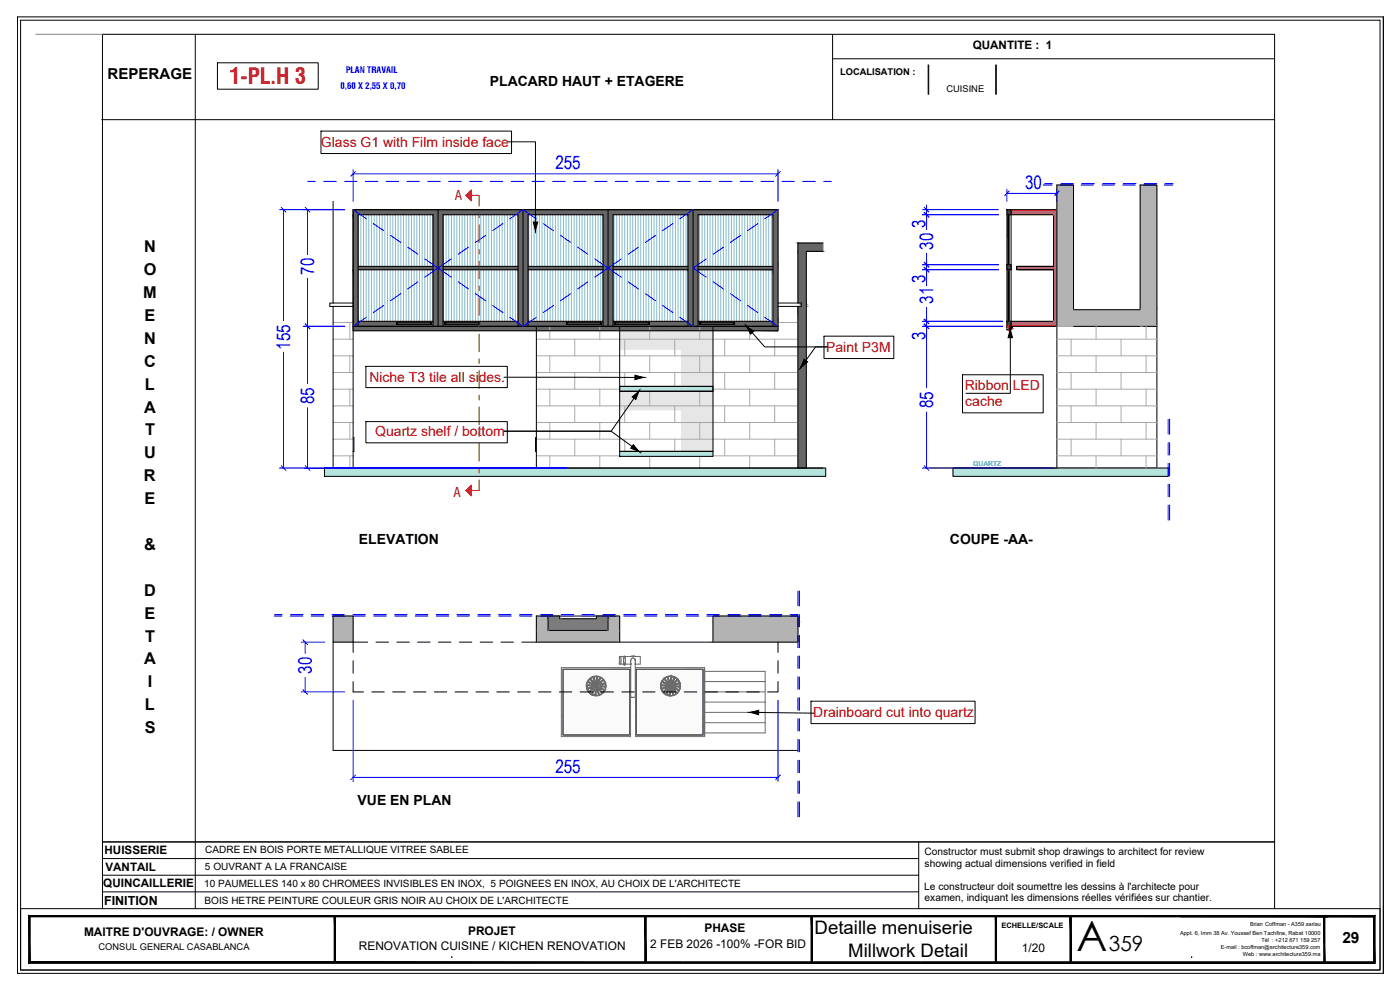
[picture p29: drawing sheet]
<svg xmlns="http://www.w3.org/2000/svg" width="420mm" height="297mm" viewBox="0 0 420 297" stroke-linecap="round" stroke-linejoin="round" font-family="sans-serif">
<defs><g id="words">
<text font-size="12.5" x="323.1" y="285.4">A</text>
<text font-size="6.6" fill="#f00" x="68.9" y="25.2">1-PL.H 3</text>
<text font-size="6.3" x="332.8" y="285.3">359</text>
<g font-size="5.6" fill="#00f">
<text x="166.7" y="50.8">255</text>
<text x="307.7" y="56.7">30</text>
<text x="277.7" y="68.5" transform="rotate(-90 277.7 68.5)">3</text>
<text x="280" y="75" transform="rotate(-90 280 75)">30</text>
<text x="94.3" y="82.5" transform="rotate(-90 94.3 82.5)">70</text>
<text x="277.7" y="85" transform="rotate(-90 277.7 85)">3</text>
<text x="280" y="91.2" transform="rotate(-90 280 91.2)">31</text>
<text x="87.1" y="104.9" transform="rotate(-90 87.1 104.9)">155</text>
<text x="277.7" y="102" transform="rotate(-90 277.7 102)">3</text>
<text x="94.3" y="121.2" transform="rotate(-90 94.3 121.2)">85</text>
<text x="280" y="122.5" transform="rotate(-90 280 122.5)">85</text>
<text x="93.6" y="202.2" transform="rotate(-90 93.6 202.2)">30</text>
<text x="166.7" y="231.9">255</text>
</g>
<g font-size="5.6">
<text x="244.5" y="280.2">Detaille menuiserie</text>
<text x="254.6" y="287.3">Millwork Detail</text>
</g>
<g font-size="4.9">
<text x="43.3" y="75.6">N</text>
<text x="43.1" y="82.5">O</text>
<text x="43" y="89.4">M</text>
<text x="43.4" y="96.3">E</text>
<text x="43.3" y="103.1">N</text>
<text x="43.3" y="110">C</text>
<text x="43.4" y="116.9">L</text>
<text x="43.3" y="123.8">A</text>
<text x="43.6" y="130.6">T</text>
<text x="43.3" y="137.5">U</text>
<text x="43.1" y="144.4">R</text>
<text x="43.4" y="151.2">E</text>
<text x="43.2" y="165">&amp;</text>
<text x="43.2" y="178.8">D</text>
<text x="43.4" y="185.6">E</text>
<text x="43.6" y="192.5">T</text>
<text x="43.3" y="199.4">A</text>
<text x="44.4" y="206.2">I</text>
<text x="43.4" y="213.1">L</text>
<text x="43.5" y="220">S</text>
</g>
<text font-size="4.6" x="402.9" y="283">29</text>
<text font-size="4.5" x="32.3" y="23.7">REPERAGE</text>
<g font-size="4.2">
<text x="147" y="25.9">PLACARD HAUT + ETAGERE</text>
<text x="107.7" y="163.2">ELEVATION</text>
<text x="285.1" y="163.2">COUPE -AA-</text>
<text x="107.3" y="241.5">VUE EN PLAN</text>
</g>
<g font-size="4.2" fill="#e40006">
<text x="96.3" y="44">Glass G1 with Film inside face</text>
<text x="248" y="105.5">Paint P3M</text>
<text x="110.8" y="114.7">Niche T3 tile all sides.</text>
<text x="289.5" y="117.1">Ribbon LED</text>
<text x="289.7" y="121.8">cache</text>
<text x="112.6" y="130.8">Quartz shelf / bottom</text>
<text x="244.1" y="215.1">Drainboard cut into quartz</text>
</g>
<g font-size="4" fill="#a80f02">
<text x="136.5" y="60.1">A</text>
<text x="136.1" y="149">A</text>
</g>
<text font-size="3.8" x="31.2" y="271.6">FINITION</text>
<g font-size="3.6">
<text x="25.2" y="280.9">MAITRE D'OUVRAGE: / OWNER</text>
<text x="140.5" y="280.6">PROJET</text>
<text x="211.4" y="279.7">PHASE</text>
<text x="107.7" y="284.9">RENOVATION CUISINE / KICHEN RENOVATION</text>
<text x="195.2" y="284.5">2 FEB 2026 -100% -FOR BID</text>
<text x="306.7" y="285.8">1/20</text>
</g>
<g font-size="3.5">
<text x="292" y="14.6">QUANTITE : 1</text>
<text x="31.4" y="256.2">HUISSERIE</text>
<text x="31.6" y="261.3">VANTAIL</text>
<text x="31" y="266.2">QUINCAILLERIE</text>
</g>
<g font-size="3.1">
<text x="277.4" y="256.6">Constructor must submit shop drawings to architect for review</text>
<text x="277.5" y="260">showing actual dimensions verified in field</text>
<text x="277.3" y="266.9">Le constructeur doit soumettre les dessins à l'architecte pour</text>
<text x="277.5" y="270.4">examen, indiquant les dimensions réelles vérifiées sur chantier.</text>
</g>
<g font-size="3">
<text x="61.6" y="256">CADRE EN BOIS PORTE METALLIQUE VITREE SABLEE</text>
<text x="61.5" y="261.1">5 OUVRANT A LA FRANCAISE</text>
<text x="61.3" y="266.2">10 PAUMELLES 140 x 80 CHROMEES INVISIBLES EN INOX, 5 POIGNEES EN INOX, AU CHOIX DE L'ARCHITECTE</text>
<text x="61.4" y="271.3">BOIS HETRE PEINTURE COULEUR GRIS NOIR AU CHOIX DE L'ARCHITECTE</text>
</g>
<g font-size="2.8">
<text x="252.1" y="22.4">LOCALISATION :</text>
<text x="284.1" y="27.6">CUISINE</text>
<text x="29.6" y="285.2">CONSUL GENERAL CASABLANCA</text>
</g>
<g font-size="2.7" fill="#00f">
<text x="103.8" y="22">PLAN TRAVAIL</text>
<text x="102.2" y="26.7">0,60 X 2,55 X 0,70</text>
</g>
<text font-size="2.2" x="300.6" y="278.5">ECHELLE/SCALE</text>
<text font-size="2" fill="#00b8b8" x="292.1" y="139.9">QUARTZ</text>
<g font-size="1.7">
<text x="354.2" y="280.4">Appt. 6, Imm 38 Av. Youssef Ben Tachfine, Rabat 10000</text>
<text x="375.2" y="278">Brian Coffman - A359 sarlau</text>
<text x="366.4" y="284.7">E-mail : bcoffman@architecture359.com</text>
<text x="373" y="286.9">Web : www.architecture359.ma</text>
<text x="378.5" y="282.6">Tél : +212 671 159 257</text>
</g>
</g></defs>
<g fill="#dcdcdc" stroke="#dcdcdc" stroke-width=".3">
<path d="M183.7 200.8h4.8z"/>
<path d="M119.1 96.9h.2z"/>
<path d="M129.2 97.3h.2z"/>
<path d="M143.7 97.3h.2z"/>
<path d="M180.2 97.3h.2z"/>
<path d="M194.7 97.3h.2z"/>
<path d="M220.2 97.3h.2z"/>
<path d="M183.7 200.8h4.9zM183.7 200.8h4.9z"/>
<path d="M183.7 200.8h4.9zM183.7 200.8h4.9z"/>
<path d="M183.7 200.8l5 .1zM183.7 200.8l5 .1z"/>
<path d="M183.7 200.9h5zM183.7 200.9h5z"/>
<path d="M183.7 200.9h5.1zM183.7 200.9h5.1z"/>
<path d="M183.7 200.9l5.1 .1zM183.7 200.9l5.1 .1z"/>
<path d="M183.7 201h5.2zM183.7 201h5.2z"/>
<path d="M183.7 201l5.2 .1zM183.7 201l5.2 .1z"/>
<path d="M183.7 201.1h5.2zM183.7 201.1h5.2z"/>
<path d="M183.7 201.1l5.3 .1zM183.7 201.1l5.3 .1z"/>
<path d="M183.7 201.2h5.3zM183.7 201.2h5.3z"/>
<path d="M183.7 201.2l5.3 .1zM183.7 201.2l5.3 .1z"/>
<path d="M183.7 201.3l5.3 8.8v-8.8zM183.7 201.3l5.3 8.8h-5.3z"/>
<path d="M183.7 210.1h5.3zM183.7 210.1l5.2 .2z"/>
<path d="M183.7 210.3l5.1 .3 .1-.3zM183.7 210.3l5.1 .3h-5.1z"/>
<path d="M183.7 210.6l5.2 .2-.1-.2zM183.7 210.6l5.2 .2h-5.2z"/>
<path d="M183.7 210.8l5.3 .3-.1-.3zM183.7 210.8l5.3 .3h-5.3z"/>
<path d="M183.7 211.1h5.3zM183.7 211.1h5.3z"/>
<path d="M183.7 211.1l5.3 3.8v-3.8zM183.7 211.1l5.3 3.8h-5.3z"/>
<path d="M169 214.9l20 5.1v-5.1zM169 214.9l20 5.1h-20z"/>
<path d="M169 220l20 .1zM169 220l20 .1z"/>
<path d="M169 220.1h20zM169 220.1h20z"/>
<path d="M169 220.1h20zM169 220.1l19.9 .1z"/>
<path d="M169 220.2h19.9zM169 220.2l19.9 .1z"/>
<path d="M169 220.3h19.9zM169 220.3h19.9z"/>
<path d="M169 220.3h19.9zM169 220.3l19.8 .1z"/>
<path d="M169 220.4h19.8zM169 220.4h19.8z"/>
<path d="M169 220.4h19.8zM169 220.4l19.7 .1z"/>
<path d="M169 220.5h19.7zM169 220.5h19.7z"/>
<path d="M169 220.5h19.7zM169 220.5h19.6z"/>
<path d="M169 220.5h19.6zM169 220.5h19.6z"/>
<path d="M169 220.5h19.5zM169 220.5h19.6z"/>
<path d="M210.5 200.8h.4zM205.7 200.8h5.2z"/>
<path d="M205.7 200.8h5.2zM205.7 200.8h5.2zM205.7 200.8h5.2zM205.7 200.8h5.2z"/>
<path d="M205.7 200.8h5.2zM205.7 200.8h5.2z"/>
<path d="M205.7 200.8h5.2zM205.7 200.8h5.2z"/>
<path d="M205.7 200.8h5.2zM205.7 200.8h5.2zM205.7 200.8h5.2zM205.7 200.8h5.2z"/>
<path d="M205.7 200.8l5.3 .1zM205.7 200.8l5.3 .1zM205.7 200.9h5.3zM205.7 200.9h5.3z"/>
<path d="M205.7 200.9h5.3zM205.7 200.9h5.3zM205.7 200.9h5.3zM205.7 200.9h5.3z"/>
<path d="M205.7 200.9h5.3zM205.7 200.9h5.3z"/>
<path d="M205.7 200.9h5.3zM205.7 200.9h5.3z"/>
<path d="M205.7 200.9l5.3 .4v-.4zM205.7 200.9l5.3 .4h-5.3z"/>
<path d="M205.7 201.3l5.3 7.5v-7.5zM205.7 201.3l5.3 7.5h-5.3z"/>
<path d="M205.7 208.8l5.3 1.3v-1.3zM205.7 208.8l5.3 1.3h-5.3z"/>
<path d="M205.7 210.1l5.3 1v-1zM205.7 210.1l5.3 1h-5.3z"/>
<path d="M205.7 211.1l5.3 .2v-.2zM205.7 211.1l5.3 .2h-5.3z"/>
<path d="M205.7 211.3l5.3 3.6v-3.6zM205.7 211.3l5.3 3.6h-5.3z"/>
<path d="M191 214.9l20 5.1v-5.1zM191 214.9l20 5.1h-20z"/>
<path d="M191 220l20 .4v-.4zM191 220l20 .4h-20z"/>
<path d="M191 220.4h20zM191 220.4h20z"/>
<path d="M191 220.4h20zM191 220.4h20z"/>
<path d="M191 220.4l20 .1zM191 220.4l20 .1z"/>
<path d="M191 220.5h20zM191 220.5h20zM191 220.5h20zM191 220.5h20z"/>
<path d="M191 220.5h19.9zM191 220.5h20z"/>
<path d="M191 220.5h19.9zM191 220.5h19.9z"/>
<path d="M191 220.5h19.9zM191 220.5h19.9zM191 220.5h19.9zM191 220.5h19.9z"/>
<path d="M191 220.5h19.9zM191 220.5h19.9zM191 220.5h19.9zM191 220.5h19.9z"/>
<path d="M191 220.5h19.9zM191 220.5h19.9z"/>
<path d="M175.7 184.8l6.8 4.4v-4.4zM164.5 189.2l11.2-4.4 6.8 4.4z"/>
<path d="M119.3 96.8l9.9 .5v-.5zM119.3 96.8l9.9 .5h-9.9z"/>
<path d="M119.1 96.9l.2 .1zM119.1 96.9l.2 .1z"/>
<path d="M119 97h.3zM119 97h.3z"/>
<path d="M119 97l.3 .1zM119 97l.3 .1z"/>
<path d="M119 97.1h.3zM119 97.1h.3z"/>
<path d="M119 97.1l.3 .1zM119 97.1l.3 .1z"/>
<path d="M119 97.2l.3 .1zM119 97.2l.3 .1z"/>
<path d="M119.1 97.3h.2zM119.1 97.3h.2z"/>
<path d="M129.2 96.9h.2zM129.2 96.9h.2z"/>
<path d="M129.2 96.9l.3 .1zM129.2 96.9l.3 .1z"/>
<path d="M129.2 97h.3zM129.2 97h.3z"/>
<path d="M129.2 97l.3 .1zM129.2 97l.3 .1z"/>
<path d="M129.2 97.1h.3zM129.2 97.1h.3z"/>
<path d="M129.2 97.1h.3zM129.2 97.1l.3 .1z"/>
<path d="M129.2 97.2h.3zM129.2 97.2l.2 .1z"/>
<path d="M133.7 96.8l10 .5v-.5zM133.7 96.8l10 .5h-10z"/>
<path d="M133.6 96.9h.1zM133.5 96.9h.2z"/>
<path d="M133.5 96.9l.2 .1zM133.5 96.9l.2 .1z"/>
<path d="M133.5 97h.2zM133.5 97h.2z"/>
<path d="M133.5 97l.2 .1zM133.5 97l.2 .1z"/>
<path d="M133.5 97.1h.2zM133.5 97.1h.2z"/>
<path d="M133.5 97.1l.2 .1zM133.5 97.1l.2 .1z"/>
<path d="M133.5 97.2l.2 .1zM133.5 97.2l.2 .1z"/>
<path d="M133.5 97.3h.2zM133.5 97.3h.2z"/>
<path d="M133.6 97.3h.1zM133.6 97.3h.1z"/>
<path d="M143.7 96.9h.2zM143.7 96.9h.2z"/>
<path d="M143.7 96.9l.2 .1zM143.7 96.9l.2 .1z"/>
<path d="M143.7 97h.3zM143.7 97h.3z"/>
<path d="M143.7 97l.3 .1zM143.7 97l.3 .1z"/>
<path d="M143.7 97.1h.3zM143.7 97.1h.3z"/>
<path d="M143.7 97.1h.3zM143.7 97.1l.2 .1z"/>
<path d="M143.7 97.2h.2zM143.7 97.2l.2 .1z"/>
<path d="M170.3 96.8l9.9 .5v-.5zM170.3 96.8l9.9 .5h-9.9z"/>
<path d="M170.1 96.9h.2zM170.1 96.9h.2z"/>
<path d="M170.1 96.9l.2 .1zM170.1 96.9l.2 .1z"/>
<path d="M170 97h.3zM170 97h.3z"/>
<path d="M170 97l.3 .1zM170 97l.3 .1z"/>
<path d="M170 97.1h.3zM170 97.1h.3z"/>
<path d="M170 97.1l.3 .1zM170 97.1l.3 .1z"/>
<path d="M170 97.2l.3 .1zM170 97.2l.3 .1z"/>
<path d="M170.1 97.3h.2zM170.1 97.3h.2z"/>
<path d="M170.1 97.3h.2zM170.1 97.3h.2z"/>
<path d="M180.2 96.9h.2zM180.2 96.9h.2z"/>
<path d="M180.2 96.9l.3 .1zM180.2 96.9l.3 .1z"/>
<path d="M180.2 97h.3zM180.2 97h.3z"/>
<path d="M180.2 97l.3 .1zM180.2 97l.3 .1z"/>
<path d="M180.2 97.1h.3zM180.2 97.1h.3z"/>
<path d="M180.2 97.1h.3zM180.2 97.1l.3 .1z"/>
<path d="M180.2 97.2h.3zM180.2 97.2l.2 .1z"/>
<path d="M184.7 96.8l10 .5v-.5zM184.7 96.8l10 .5h-10z"/>
<path d="M184.6 96.9h.1zM184.6 96.9h.1z"/>
<path d="M184.5 96.9l.2 .1zM184.5 96.9l.2 .1z"/>
<path d="M184.5 97h.2zM184.5 97h.2z"/>
<path d="M184.5 97l.2 .1zM184.5 97l.2 .1z"/>
<path d="M184.5 97.1h.2zM184.5 97.1h.2z"/>
<path d="M184.5 97.1l.2 .1zM184.5 97.1l.2 .1z"/>
<path d="M184.5 97.2l.2 .1zM184.5 97.2l.2 .1z"/>
<path d="M184.5 97.3h.2zM184.5 97.3h.2z"/>
<path d="M194.7 96.9h.2zM194.7 96.9h.2z"/>
<path d="M194.7 96.9l.2 .1zM194.7 96.9l.2 .1z"/>
<path d="M194.7 97h.2zM194.7 97h.2z"/>
<path d="M194.7 97l.3 .1zM194.7 97l.3 .1z"/>
<path d="M194.7 97.1h.3zM194.7 97.1h.2z"/>
<path d="M194.7 97.1h.2zM194.7 97.1l.2 .1z"/>
<path d="M194.7 97.2h.2zM194.7 97.2l.2 .1z"/>
<path d="M210.2 96.8l10 .5v-.5zM210.2 96.8l10 .5h-10z"/>
<path d="M210.1 96.9h.1zM210.1 96.9h.1z"/>
<path d="M210 96.9l.2 .1zM210 97h.2z"/>
<path d="M210 97h.2zM210 97h.2z"/>
<path d="M210 97l.2 .1zM210 97l.2 .1z"/>
<path d="M210 97.1h.2zM210 97.1h.2z"/>
<path d="M210 97.1l.2 .1zM210 97.1l.2 .1z"/>
<path d="M210 97.2l.2 .1zM210 97.2l.2 .1z"/>
<path d="M210 97.3h.2zM210 97.3h.2z"/>
<path d="M210.1 97.3h.1zM210.1 97.3h.1z"/>
<path d="M220.2 96.9h.2zM220.2 96.9h.2z"/>
<path d="M220.2 96.9l.2 .1zM220.2 96.9l.2 .1z"/>
<path d="M220.2 97h.3zM220.2 97h.3z"/>
<path d="M220.2 97l.3 .1zM220.2 97l.3 .1z"/>
<path d="M220.2 97.1h.3zM220.2 97.1h.3z"/>
<path d="M220.2 97.1h.3zM220.2 97.1l.2 .1z"/>
<path d="M220.2 97.2h.2zM220.2 97.2l.2 .1z"/>
</g>
<g fill="#e6e6e6" stroke="#e6e6e6" stroke-width=".3">
<path d="M186 99.2l28 5.6v-5.6zM186 99.2l28 5.6h-28z"/>
<path d="M204.5 104.8l9.5 11.1v-11.1zM204.5 104.8l9.5 11.1h-9.5z"/>
<path d="M186 117.4l28 5.6v-5.6zM186 117.4l28 5.6h-28z"/>
<path d="M204.5 123l9.5 12.4v-12.4zM204.5 123l9.5 12.4h-9.5z"/>
</g>
<g fill="none" stroke="#81bcca" stroke-width=".3">
<path d="M107.5 64.4v15.5M108.3 64.4v15.5M109.1 64.4v15.5M109.9 64.4v15.5M110.7 64.4v15.5M111.5 64.4v15.5M112.3 64.4v15.5M113.1 64.4v15.5M113.9 64.4v15.5M114.7 64.4v15.5M115.5 64.4v15.5M116.3 64.4v15.5"/>
<path d="M117.1 64.4v15.5M117.9 64.4v15.5M118.7 64.4v15.5M119.5 64.4v15.5M120.3 64.4v15.5M121.1 64.4v15.5M121.9 64.4v15.5M122.7 64.4v15.5M123.5 64.4v15.5M124.3 64.4v15.5M125.1 64.4v15.5M125.9 64.4v15.5"/>
<path d="M126.7 64.4v15.5M127.5 64.4v15.5M128.3 64.4v15.5M129.1 64.4v15.5M129.9 64.4v15.5M133.1 64.4v15.5M133.9 64.4v15.5M134.7 64.4v15.5M135.5 64.4v15.5M136.3 64.4v15.5M137.1 64.4v15.5M137.9 64.4v15.5"/>
<path d="M138.7 64.4v15.5M139.5 64.4v15.5M140.3 64.4v15.5M141.1 64.4v15.5M141.9 64.4v15.5M142.7 64.4v15.5M143.5 64.4v15.5M144.3 64.4v15.5M145.1 64.4v15.5M145.9 64.4v15.5M146.7 64.4v15.5M147.5 64.4v15.5"/>
<path d="M148.3 64.4v15.5M149.1 64.4v15.5M149.9 64.4v15.5M150.7 64.4v15.5M151.5 64.4v15.5M152.3 64.4v15.5M153.1 64.4v15.5M153.9 64.4v15.5M154.7 64.4v15.5M158.7 64.4v15.5M159.5 64.4v15.5M160.3 64.4v15.5"/>
<path d="M161.1 64.4v15.5M161.9 64.4v15.5M162.7 64.4v15.5M163.5 64.4v15.5M164.3 64.4v15.5M165.1 64.4v15.5M165.9 64.4v15.5M166.7 64.4v15.5M167.5 64.4v15.5M168.3 64.4v15.5M169.1 64.4v15.5M169.9 64.4v15.5"/>
<path d="M170.7 64.4v15.5M171.5 64.4v15.5M172.3 64.4v15.5M173.1 64.4v15.5M173.9 64.4v15.5M174.7 64.4v15.5M175.5 64.4v15.5M176.3 64.4v15.5M177.1 64.4v15.5M177.9 64.4v15.5M178.7 64.4v15.5M179.5 64.4v15.5"/>
<path d="M180.3 64.4v15.5M184.3 64.4v15.5M185.1 64.4v15.5M185.9 64.4v15.5M186.7 64.4v15.5M187.5 64.4v15.5M188.3 64.4v15.5M189.1 64.4v15.5M189.9 64.4v15.5M190.7 64.4v15.5M191.5 64.4v15.5M192.3 64.4v15.5"/>
<path d="M193.1 64.4v15.5M193.9 64.4v15.5M194.7 64.4v15.5M195.5 64.4v15.5M196.3 64.4v15.5M197.1 64.4v15.5M197.9 64.4v15.5M198.7 64.4v15.5M199.5 64.4v15.5M200.3 64.4v15.5M201.1 64.4v15.5M201.9 64.4v15.5"/>
<path d="M202.7 64.4v15.5M203.5 64.4v15.5M204.3 64.4v15.5M205.1 64.4v15.5M205.9 64.4v15.5M209.9 64.4v15.5M210.7 64.4v15.5M211.5 64.4v15.5M212.3 64.4v15.5M213.1 64.4v15.5M213.9 64.4v15.5M214.7 64.4v15.5"/>
<path d="M215.5 64.4v15.5M216.3 64.4v15.5M217.1 64.4v15.5M217.9 64.4v15.5M218.7 64.4v15.5M219.5 64.4v15.5M220.3 64.4v15.5M221.1 64.4v15.5M221.9 64.4v15.5M222.7 64.4v15.5M223.5 64.4v15.5M224.3 64.4v15.5"/>
<path d="M225.1 64.4v15.5M225.9 64.4v15.5M226.7 64.4v15.5M227.5 64.4v15.5M228.3 64.4v15.5M229.1 64.4v15.5M229.9 64.4v15.5M230.7 64.4v15.5M231.5 64.4v15.5M107.5 80.9v15.5M108.3 80.9v15.5M109.1 80.9v15.5"/>
<path d="M109.9 80.9v15.5M110.7 80.9v15.5M111.5 80.9v15.5M112.3 80.9v15.5M113.1 80.9v15.5M113.9 80.9v15.5M114.7 80.9v15.5M115.5 80.9v15.5M116.3 80.9v15.5M117.1 80.9v15.5M117.9 80.9v15.5M118.7 80.9v15.5"/>
<path d="M119.5 80.9v15.5M120.3 80.9v15.5M121.1 80.9v15.5M121.9 80.9v15.5M122.7 80.9v15.5M123.5 80.9v15.5M124.3 80.9v15.5M125.1 80.9v15.5M125.9 80.9v15.5M126.7 80.9v15.5M127.5 80.9v15.5M128.3 80.9v15.5"/>
<path d="M129.1 80.9v15.5M129.9 80.9v15.5M133.1 80.9v15.5M133.9 80.9v15.5M134.7 80.9v15.5M135.5 80.9v15.5M136.3 80.9v15.5M137.1 80.9v15.5M137.9 80.9v15.5M138.7 80.9v15.5M139.5 80.9v15.5M140.3 80.9v15.5"/>
<path d="M141.1 80.9v15.5M141.9 80.9v15.5M142.7 80.9v15.5M143.5 80.9v15.5M144.3 80.9v15.5M145.1 80.9v15.5M145.9 80.9v15.5M146.7 80.9v15.5M147.5 80.9v15.5M148.3 80.9v15.5M149.1 80.9v15.5M149.9 80.9v15.5"/>
<path d="M150.7 80.9v15.5M151.5 80.9v15.5M152.3 80.9v15.5M153.1 80.9v15.5M153.9 80.9v15.5M154.7 80.9v15.5M158.7 80.9v15.5M159.5 80.9v15.5M160.3 80.9v15.5M161.1 80.9v15.5M161.9 80.9v15.5M162.7 80.9v15.5"/>
<path d="M163.5 80.9v15.5M164.3 80.9v15.5M165.1 80.9v15.5M165.9 80.9v15.5M166.7 80.9v15.5M167.5 80.9v15.5M168.3 80.9v15.5M169.1 80.9v15.5M169.9 80.9v15.5M170.7 80.9v15.5M171.5 80.9v15.5M172.3 80.9v15.5"/>
<path d="M173.1 80.9v15.5M173.9 80.9v15.5M174.7 80.9v15.5M175.5 80.9v15.5M176.3 80.9v15.5M177.1 80.9v15.5M177.9 80.9v15.5M178.7 80.9v15.5M179.5 80.9v15.5M180.3 80.9v15.5M184.3 80.9v15.5M185.1 80.9v15.5"/>
<path d="M185.9 80.9v15.5M186.7 80.9v15.5M187.5 80.9v15.5M188.3 80.9v15.5M189.1 80.9v15.5M189.9 80.9v15.5M190.7 80.9v15.5M191.5 80.9v15.5M192.3 80.9v15.5M193.1 80.9v15.5M193.9 80.9v15.5M194.7 80.9v15.5"/>
<path d="M195.5 80.9v15.5M196.3 80.9v15.5M197.1 80.9v15.5M197.9 80.9v15.5M198.7 80.9v15.5M199.5 80.9v15.5M200.3 80.9v15.5M201.1 80.9v15.5M201.9 80.9v15.5M202.7 80.9v15.5M203.5 80.9v15.5M204.3 80.9v15.5"/>
<path d="M205.1 80.9v15.5M205.9 80.9v15.5M209.9 80.9v15.5M210.7 80.9v15.5M211.5 80.9v15.5M212.3 80.9v15.5M213.1 80.9v15.5M213.9 80.9v15.5M214.7 80.9v15.5M215.5 80.9v15.5M216.3 80.9v15.5M217.1 80.9v15.5"/>
<path d="M217.9 80.9v15.5M218.7 80.9v15.5M219.5 80.9v15.5M220.3 80.9v15.5M221.1 80.9v15.5M221.9 80.9v15.5M222.7 80.9v15.5M223.5 80.9v15.5M224.3 80.9v15.5M225.1 80.9v15.5M225.9 80.9v15.5M226.7 80.9v15.5"/>
<path d="M227.5 80.9v15.5M228.3 80.9v15.5M229.1 80.9v15.5M229.9 80.9v15.5M230.7 80.9v15.5M231.5 80.9v15.5"/>
</g>
<!-- layer: 2D - paint P3 -->
<g fill="#666" stroke="#666" stroke-width=".3">
<path d="M239.5 72.9l7.5 2.5v-2.5zM239.5 72.9l7.5 2.5h-7.5z"/>
<path d="M239.5 75.4l2.5 15.5v-15.5zM239.5 75.4l2.5 15.5h-2.5z"/>
<path d="M240.5 90.9l1.5 .5v-.5zM240.5 90.9l1.5 .5h-1.5z"/>
<path d="M240.5 91.4l1.5 .5v-.5zM240.5 91.4l1.5 .5h-1.5z"/>
<path d="M239.5 91.9l2.5 48.5v-48.5zM239.5 91.9l2.5 48.5h-2.5z"/>
<path d="M106 97.9l127.5 1.3v-1.3zM106 97.9l127.5 1.3h-127.5z"/>
<path d="M106 62.9l127.5 1.5v-1.5zM106 62.9l127.5 1.5h-127.5z"/>
<path d="M232 64.4l1.5 15.5v-15.5zM232 64.4l1.5 15.5h-1.5z"/>
<path d="M206.5 64.4l3 15.5v-15.5zM206.5 64.4l3 15.5h-3z"/>
<path d="M181 64.4l3 15.5v-15.5zM181 64.4l3 15.5h-3z"/>
<path d="M155.5 64.4l3 15.5v-15.5zM155.5 64.4l3 15.5h-3z"/>
<path d="M130 64.4l3 15.5v-15.5zM130 64.4l3 15.5h-3z"/>
<path d="M106 64.4l1.5 15.5v-15.5zM106 64.4l1.5 15.5h-1.5z"/>
<path d="M106 79.9l127.5 1v-1zM106 79.9l127.5 1h-127.5z"/>
<path d="M232 80.9l1.5 15.5v-15.5zM232 80.9l1.5 15.5h-1.5z"/>
<path d="M206.5 80.9l3 15.5v-15.5zM206.5 80.9l3 15.5h-3z"/>
<path d="M181 80.9l3 15.5v-15.5zM181 80.9l3 15.5h-3z"/>
<path d="M155.5 80.9l3 15.5v-15.5zM155.5 80.9l3 15.5h-3z"/>
<path d="M130 80.9l3 15.5v-15.5zM130 80.9l3 15.5h-3z"/>
<path d="M106 80.9l1.5 15.5v-15.5zM106 80.9l1.5 15.5h-1.5z"/>
<path d="M106 96.4l127.5 1.5v-1.5zM106 96.4l127.5 1.5h-127.5z"/>
</g>
<g fill="#fafafa" stroke="#fafafa" stroke-width=".3">
<path d="M169 200.8l20 19.7v-19.7zM169 200.8l20 19.7h-20z"/>
<path d="M191 200.8l20 19.7v-19.7zM191 200.8l20 19.7h-20z"/>
<path d="M164.5 184.8l18 4.4v-4.4zM164.5 184.8l18 4.4h-18z"/>
</g>
<path d="M106 97.9h127.5v1.3h-127.5zM164.5 184.8h18v4.4h-18zM169 200.8h20v19.7h-20zM191 200.8h20v19.7h-20z" fill="none" stroke="#000" stroke-width=".3"/>
<g fill="none" stroke="#6a6a6a" stroke-width=".3">
<path d="M185.9 199v.1M185.9 199.1h.1M185.9 199.1l.2 .2M185.9 197.1v.1M185.9 197.3v1.8M185.9 197.1h.1M186.4 197v2.2M187 199.2v.1M187.1 197.2a.26 .26 0 0 1 .4-.3 .26 .26 0 0 1 .1 .4M187.1 199.3l.3 .3M187.1 199.3h2.2M187.1 197.2l.1 .1"/>
<path d="M187.1 199.3h.1M187.1 197.3v1.8M187.1 197.2v.1M187.1 199.1v.2M187.2 199.1l-1.2 .1M187.2 197.3v.1M187.2 199.1h.1M187.3 197.4h.1M187.3 199h.1M187.3 198.9h.1M187.4 199.6h.1M187.5 199l.1 .1"/>
<path d="M187.6 197.4h-.1M187.6 199.1v.2M187.6 199.3l-.1 .3M187.6 199.3h.1M187.6 197.2h.1M187.6 197.2v1.9M187.7 199.2v.1M189.3 199.2v.1M189.3 199.3h.1M189.3 198.1v.2M189.3 197h2.9v2.3h-1.6M189.3 197l.7-.2 .7 .2"/>
<path d="M189.3 197l-3.4 .1M189.5 197.6l.1-.1a.67 .67 0 0 1 1 .6v11.1h-1.3v-11.1zM190.6 198.1h.1M190.6 198.1v.2M190.7 199.3h-.1M190.8 199.2l-.1 .1M168.5 200.3h20.7v20.7h-20.7zM169 200.8l19.8 .1 .2 .3-.1 19.1-.3 .2h-19.6zM175.9 205.6l.2 1.1M175.9 205.6l2.8 .2M176.1 206.7l.5 1.1M176.1 206.3v.1"/>
<path d="M176.1 206.4h.1M176.1 205.3l.1 .1M176.1 205.3h.1M176.1 205.8h.1M176.2 206.4h.1M176.2 205.4h.1M176.2 205.8h-.1M176.2 206.4l.1 .1M176.2 206.5h.1M176.3 205.4v.1M176.3 204.8l-.2 .5M176.3 204.5l-.4 1.1"/>
<path d="M176.3 204.8h.1M176.3 204.5l2.4 1.2M176.3 206.5h.1M176.3 205.7l-.2 .2v.5M176.3 205.5h.1M176.3 205.7l2.4 .1M176.3 205.7l1.2 .2M176.3 205.5l1.2 .1M176.3 207h.1M176.3 206.9v.1M176.4 207h.1M176.4 207l.2 .4"/>
<path d="M176.4 206.8h.1M176.4 206.8l-.1 .1M176.5 204.8h-.2M176.5 204.8l1.2 .5M176.5 204.8l2.2 .9M176.6 204.4h.1M176.6 204.4l1.2 .6M176.6 204.2v.2M176.6 207.4h.1M176.6 207.8l1 .7M176.7 204.5l2 1.2M176.8 203.9l-.2 .3"/>
<path d="M176.9 203.9h-.1M176.9 203.8h.1M177 207.7v.1M177 203.8l.1 .1M177 207.7v.2M177 207.7h.1M177 207.8h.1M177 203.5a2.97 2.97 0 0 1 4.8 1.4M177 203.5l-.7 1M177 203.5l1.8 2.1M177 207.9l.3 .3M177.1 203.9h.1"/>
<path d="M177.1 203.9l.8 .9-.1 .2M177.1 203.9l1.7 1.7M177.3 203.7h.1M177.4 208.2h.1M177.5 208.2h-.1M177.5 205.9h.1M177.5 208.1h.1M177.5 206.1l-1.4 .6M177.5 205.6h-1.6M177.6 208.5a2.77 2.77 0 0 0 2.2 .1M177.6 208.1h.1M177.6 208.1l-.3 .1"/>
<path d="M177.6 205.9h.1M177.6 205.9v.1M177.6 206.1l-1.3 .4M177.6 206v.1M177.7 205.3v.1M177.7 205.4l-.2 .2M177.7 206.6l-1.1 .8M177.7 203.2l-.4 .5M177.7 203.2h.2M177.8 206.6l-1.2 1.2M177.8 203.2h.1M177.8 206.5l-.1 .1"/>
<path d="M177.8 206.5l-1.3 .3M177.8 206.5h.1M177.8 205h.1M177.8 208.3l.1 .1M177.8 208.2v.1M177.9 208.4h.1M177.9 208.4v.1M177.9 203.2v.1M177.9 206.8l-.9 .9M177.9 206.8h.1M177.9 203.3h.1M178 203.4l.8 2.2"/>
<path d="M178 203.4l.4 1.1M178 203l.3 .3 .6 2.3zM178 206.8h.1M178.1 206.8l.1 .2M178.2 207l-.6 1.1M178.2 207l-.6 1.5M178.3 204.7l-1-1 1.5 1.9M178.3 203.2h.1M178.3 204.6v.1M178.4 204.5h.1M178.4 204.6h.1M178.4 204.6l-.1 .1"/>
<path d="M178.4 207.2l-.6 1M178.4 207.1v.1M178.4 208.6h.1M178.5 207.1h-.1M178.5 207.1h.1M178.5 208.5h.1M178.6 207.1h.1M178.6 204.4v.1M178.6 204.5h.1M178.6 207.1l.1 .1M178.7 207.2l-.2 1.3h-.6M178.7 207.2h.1"/>
<path d="M178.7 207.2v1.6M178.7 205.8h.1M178.7 205.9h.1M178.7 205.8v.1M178.7 205.7v.1M178.7 205.8l-1.2 .1M178.7 205.9l-2.6 .8M178.7 205.7h.1M178.7 204.5h.1M178.7 205.9l.1 .1M178.8 205.6v.1M178.8 206l-2.2 1.8"/>
<path d="M178.8 206h.1M178.8 205.6h.1M178.8 206l-1.2 2.5M178.9 206h.1M178.9 205.6h.1M178.9 208.5l.6 .1M178.9 208.5h.1M178.9 204.4v.1M178.9 208.6h.1M178.9 204.4l-.2 .1M178.9 204.4h.1M178.9 206l-.2 2.8"/>
<path d="M178.9 203l-.6 .1 .3 1.3M178.9 203l.1 .1M178.9 206l.1 1.2M179 207.2l-.1 1.3M179 206h.1M179 207.2l-.3 1.6M179 203.1v.1M179 207.2h.1M179 205.6h.1M179 203.2l-.1 1.2M179 203.2l-.1 2.4M179 206l.8 2.6-.6-1.4"/>
<path d="M179 205.6l1.3-2.4v.3l-1.3 2.1M179 206l.8 2.6M179 207.1h.1M179.1 205.6h.1M179.1 207.1h.1M179.1 207.1l-.1 .1M179.1 206l1.8 2.1M179.1 206h.1M179.1 205.6v.1M179.1 206l.8 .8 .1-.2M179.1 205.7l2.1-1.8zM179.1 205.7h.1"/>
<path d="M179.1 207.1l.1 .1M179.1 205.9h.1M179.1 205.9l2.5 1.3M179.2 205.9l1 .4v-.2M179.2 205.7v.1M179.2 205.9h.1M179.2 205.8h.1M179.2 205.8v.1M179.2 205.9h-.1M179.2 205.8l2.7 .3M179.2 207.2l.4 1.2M179.3 203.2l-.1-.4-.3 2.8"/>
<path d="M179.3 203.1l.6 .1M179.3 203.1v.1M179.3 203.2h.1M179.3 203.1h.1M179.4 204.5h-.2l.1-1.3-.3 2.4M179.4 204.5l.6-1.1-1 2.2M179.4 204.5h.1M179.5 208.6h.1M179.5 203h.1M179.6 208.5l-.1 .1M179.6 207h.1M179.6 208.5h.1"/>
<path d="M179.6 208.4v.1M179.6 208.4h.1M179.6 206.9l.1 .1M179.6 206.9l-.1 .2 .4 1.2M179.7 204.7v.1M179.7 204.8h.1M179.7 207l.9 1-.5 .4-.2-.1M179.7 204.6h.1M179.7 207l1.2 1.1M179.9 208.3h.1M179.9 208.3l.1 .1M179.9 203.2h.1"/>
<path d="M179.9 203.2l.1 .2M179.9 208.4h.1M180 206.6l-.1 .1M180 206.6h.1M180 203.3h.1M180.1 205.1l.2 .1M180.1 206.6h.1M180.1 205h.1M180.2 206.1v.1M180.2 205.6l.1 .2M180.3 205.6l1.2-.4-2.3 .5M180.3 206.1h.1"/>
<path d="M180.3 205.6h-.1M180.3 206.1h-.1M180.3 206.1l1.4 .2M180.3 205.8h.1M180.4 205.8l1.2 .1-2.4-.1M180.5 203.4l-.8 1.3M180.5 203.4l.4 .4M180.5 208.2h.1M180.6 203.5l.3 .3M180.7 207.7l-.8-.9 1 1.3M180.7 207.7l.3 .1M180.8 207.7v.1"/>
<path d="M180.8 204h.1M180.8 204l-1 .8M180.8 204l-1.7 1.7M180.9 208.1l-1.1 .5M180.9 203.8h.1M180.9 203.8l-.1 .2M181 207.8h.1M181 207.7l.3-.5-1.2-.6 1.5 .6-.7 .9M181 204.2l-.9 .8M181.1 204.2h-.1M181.2 204.2h-.1M181.2 204.2h.1"/>
<path d="M181.2 204.2l.3 .6M181.3 204.2h.1M181.4 204.9h.1M181.4 204.9l-1.1 .3M181.4 204.8v.1M181.5 206.9h.1M181.5 205.2l.3-.3a2.76 2.76 0 0 1-.2 2.3l-1.4-.9 1.3 .6M181.5 204.8h-.1M181.5 205.1l.2 .2-.1 .6 .3 .2M181.5 205.1v.1M181.6 206.8l-.1 .1M181.6 206.8h.1"/>
<path d="M181.7 206.3l-.1 .5M181.7 206.3h.1M181.7 206.4l-.2 .4M181.8 204.9l-2.6 .8M181.8 204.9l-1.5 .3M181.9 206.1h-1.6M190.6 209.2h.1M198.2 205.7v.3M198.2 206l.1 .5M198.3 205.6h.1M198.3 205.6l2.7 .2M198.3 205.6l-.1 .1"/>
<path d="M198.3 205.2v.4M198.3 206.5l.1 .2M198.4 205l-.1 .2M198.4 206.7l.2 .5M198.4 206.3v.1M198.4 206.4h.1M198.4 205.3l.1 .1M198.4 205.3h.1M198.5 206.4l.1 .1M198.5 205.4h.1M198.5 205.8l-.1 .1M198.6 204.8l-.2 .5"/>
<path d="M198.6 204.5l2.4 1.2M198.6 204.5l-.2 .5M198.6 205.7l2.4 .1M198.6 205.7l-.2 .7M198.6 204.8h.1M198.6 205.7l1.2 .2M198.6 205.5h.1M198.6 205.5l1.2 .1M198.6 207.2l.1 .2M198.6 207h.1M198.6 206.9v.1M198.6 207l.3 .4"/>
<path d="M198.7 206.8h.1M198.7 204.3l-.1 .2M198.7 206.5h-.1M198.7 207.4l.9 1M198.7 206.8l-.1 .1M198.8 204.8h-.2M198.8 204.8l1.1 .5M198.8 204.8l2.2 .9M198.8 204.4h.1M198.9 204.4l1.2 .6M198.9 204.2l-.1 .2M198.9 207.4h.1"/>
<path d="M198.9 204.5l2.1 1.2M199 203.8l-.3 .5M199.1 203.9l-.2 .3M199.2 203.7l-.2 .1M199.2 203.9h-.1M199.2 203.8l.1 .1M199.2 203.8v.1M199.2 207.7v.1M199.3 207.7v.2M199.3 207.7h-.1M199.3 203.5h.1M199.3 203.5l-.1 .2"/>
<path d="M199.3 207.9l.3 .3M199.3 203.5l1.8 2.1M199.3 207.9l.4 .3M199.3 203.9h.1M199.4 203.9l.8 .9-.1 .2M199.4 203.9l1.7 1.7M199.6 203.3l-.3 .2M199.6 208.2h.2M199.6 203.7h.1M199.6 208.4l.3 .1M199.8 205.9h.1M199.8 203.2l-.2 .1"/>
<path d="M199.8 206.1l-1.4 .6M199.8 208.1h.1M199.8 205.6h-1.5M199.9 208.5h.1M199.9 205.9h.1M199.9 208.1l-.2 .1M199.9 208.1h.1M199.9 205.9l-.1 .2-1.1 .4M199.9 208.5l.8 .3M199.9 205.3l.1 .1M200 205.4l-.2 .2M200 206.6l-1.1 .8"/>
<path d="M200 203.2l-.4 .3v.2M200 203.2h.2M200 206.6l-1.1 1.1M200.1 206.4l-1.3 .4M200.1 206.5l-.1 .1M200.1 206.5h.1M200.1 205h.1M200.1 208.3l.1 .1M200.1 208.2v.1M200.2 208.4v.1M200.2 208.4h.1M200.2 203.2l.1 .1"/>
<path d="M200.2 206.9l-.9 .8M200.2 208.5h.1M200.2 208.5l.6 .1M200.2 206.8v.1M200.2 203l-.4 .2M200.3 203.3h.1M200.3 203.4l.8 2.2M200.3 203.4l.3 1.1M200.3 203l.3 .3 .5 2.3zM200.3 206.8h.1M200.3 206.8l.1 .2M200.3 208.7l.4 .1"/>
<path d="M200.4 207l-.5 1.1M200.4 207l-.5 1.5M200.6 202.9l-.4 .1M200.6 204.7l-1-1 1.5 1.9M200.6 203.2h.1M200.6 203.1l.3 1.3h.3M200.6 203.1h.1M200.6 204.6v.1M200.6 204.5h.1M200.6 204.6h.1M200.7 204.6h-.1M200.7 208.8h.3"/>
<path d="M200.7 207.2l-.6 1M200.7 207.1v.1M200.8 207.1h-.1M200.8 207.1h.1M200.8 208.5h.1M200.9 204.4l.1 .1M200.9 207.1l.1 .1M201 207.2l-.1 1.3h-.7M201 207.2h.1M201 207.2v1.6M201 205.8h.1M201 205.9h.1"/>
<path d="M201 208.8h.1M201 205.8v.1M201 208.8h.5M201 205.8l-1.2 .1M201 202.8l-.4 .1M201 205.9l-2.6 .8M201 205.7h.1M201 205.7v.1M201 205.9l.1 .1M201 205.9v.1M201 205.6v.1M201 206l-2.1 1.7"/>
<path d="M201.1 206l-2.2 1.7M201.1 206h.1M201.1 205.6h.1M201.1 206l-1.2 2.5M201.1 208.5l.7 .1M201.2 206h.1M201.2 205.6h.1M201.2 208.5h.1M201.2 204.4l-.1 .1M201.2 208.6h.1M201.2 206l-.2 2.8M201.2 204.4h.1"/>
<path d="M201.2 203l-.6 .1M201.2 203l.1 .1M201.2 206l.1 1.2M201.3 207.2l-.2 1.3M201.3 206h.1M201.3 207.2l-.3 1.6M201.3 203.1v.1M201.3 207.2h.1M201.3 205.6h.1M201.3 203.2l-.1 1.2M201.3 203.2l-.1 2.4M201.3 206l.8 2.6-.6-1.4"/>
<path d="M201.3 207.1v.1M201.3 205.6l1.3-2.4v.3l-1.3 2.1M201.3 206l.8 2.6M201.3 202.8h.2M201.3 202.8h-.3M201.4 205.6h.1M201.4 206h.1M201.4 207.1h.1M201.4 207.1h-.1M201.4 206l1.8 2.1M201.4 206h-.1M201.4 205.6v.1"/>
<path d="M201.4 206l.8 .8 .1-.2M201.4 205.9v.1M201.4 205.7h.1M201.4 207.1l.1 .1M201.4 205.7l.1 .1M201.4 205.9h.1M201.4 205.9l2.5 1.3M201.4 205.7l2.4-.5-1.2 .3v.3M201.4 205.9l1.1 .4v-.2M201.4 205.7v.1M201.4 205.8h.1M201.4 205.8v.1"/>
<path d="M201.4 205.8l2.8 .3M201.5 202.8h.1M201.5 202.8l.1 .4M201.5 202.8l-.3 2.8M201.5 202.8l.2 .1M201.5 207.2l.4 1.2M201.5 208.8h-.4M201.6 203.1l.6 .1M201.7 203.1l-.1 .1M201.7 204.5h-.2l.1-1.3-.3 2.4M201.7 204.5l.6-1.1-1 2.2M201.7 204.5h.1"/>
<path d="M201.7 202.9l.4 .1M201.8 208.6h.1M201.8 203h.1M201.8 207h.1M201.9 208.7l-.4 .1M201.9 208.4l-.1 .2M201.9 208.4h.1M201.9 206.9l-.1 .2 .4 1.2 .2 .1 .5-.3M201.9 206.9l.1 .1M202 207h.1M202 207l1.1 1.1M202 207l.9 1"/>
<path d="M202.1 208.6l-.2 .1M202.1 203l.3 .1M202.2 208.3l.1 .1M202.2 203.2h.1M202.2 206.6v.1M202.3 206.6h.1M202.3 208.6l-.4 .1M202.3 203.2h.1M202.3 208.6h-.2M202.3 205.1l.1 .1M202.4 205.1h-.1M202.4 206.6h.1"/>
<path d="M202.4 205.2h.1M202.4 205h.1M202.4 203.1l.4 .2M202.5 206.1v.1M202.5 206.1h.1M202.6 206.1l1.4 .2M202.6 205.8h.1M202.7 205.8l1.2 .1-2.5-.1M202.8 208.2h.1M202.8 208l.1 .1M202.8 203.5l.4 .3M202.8 203.3l.3 .2"/>
<path d="M203 208.2l-.7 .4M203 208.2l-.4 .3M203 207.7l-.8-.9 1 1.3M203 207.7l.3 .1M203.1 207.7v.1M203.1 203.5l.4 .3M203.1 204h.1M203.1 204l-1.7 1.7M203.2 203.8l-.6-.3-.6 1.2 .2 .1 .9-.8M203.2 208.1h.1M203.2 208.1l-.2 .1M203.2 203.8h.1"/>
<path d="M203.2 203.8l-.1 .2M203.2 208v.1M203.3 207.8h-.1M203.3 204.2l-.9 .8M203.3 204.2l.3 .1 .2 .5M203.3 204.2h.1M203.5 203.9l-2.1 1.8M203.5 203.9h.1M203.5 203.9l.1 .1M203.6 204.2h.1M203.6 207.7l-.4 .3M203.6 204l.3 .5"/>
<path d="M203.7 204.9h.1M203.7 204.9l-1.2 .3M203.7 207.5l.2-.3-1.5-.6 1.2 .6-.3 .5M203.7 207.5l-.1 .2M203.8 204.8l-.1 .1M203.8 206.9l-1.3-.6 1.4 .9 .1-.2M203.8 206.9h.1M203.8 205.2l.2-.3 .2 .3M203.8 204.8h.1M203.8 205.1l.2 .2-.1 .6 .3 .2M203.8 205.1v.1M203.9 206.8l-.1 .1"/>
<path d="M203.9 204.5l.1 .2M204 204.7l.2 .5M204 207l-.3 .5M204 204.7v.2M204 206.3l-.1 .5M204 206.3h.1M204 206.4l-.2 .4M204 204.9l-2.6 .8M204 204.9l-1.5 .3M204 206.8v.2M204.2 205.2v.2M204.2 205.4v.6"/>
<path d="M204.2 206.2l-.2 .6M204.2 206.1v.1M204.2 206.1h-1.6M204.2 206v.1M211 217.8v2.4M211 215.4v2.4M211 212.9v2.5M211 210.5v2.4M211 208.1v2.4M211 205.7v2.4M211 205.7v-2.5h.5v2.5M211 200.8v.3"/>
<path d="M211 208.1h.5M211 208.4h.5M211 205.8h.5M211 203.5h.5M211 203.4h.5M211 205.7h.5M211 206h.5M211 208.2h.5M211 210.5h.5M211 210.8h.5M211 215.4h.5M211 215.7h.5"/>
<path d="M211 215.5h.5M211 212.9h.5M211 213.2h.5M211 213.1h.5M211 217.8h.5M211 217.9h.5M211 201h.5M211.5 200.8h-20.1l-.4 .4 .1 19.2 20.4 .1M211.5 201.1h-.5v2.1M211.5 200.8v-.5h-20.8v20.7h20.8v-.5M211.5 200.8v.3M211.5 205.7v2.4"/>
<path d="M211.5 208.1v2.4M211.5 210.5v2.4M211.5 213.2v4.6M211.5 212.9v.3M211.5 217.8v.3h-.5M211.5 204.5v12.3M211.5 204.5h18.1M211.5 201.1v3.4M211.5 216.8v3.4M211.5 201.4h18.1v3.1M211.5 207.6h18.1M211.5 213.7h18.1"/>
<path d="M211.5 216.8h18.1M229.6 204.5v6.2M229.6 210.7v6.1M229.6 210.7h-18.6M229.6 216.8v3.1h-18.1M211 220.2v.3M211 220.2h.5M211 220.4h.5M211.5 220.2v.3"/>
</g>
<path d="M186 184.8l28 7.9v-7.9zM186 184.8l28 7.9h-28z" fill="#fff" stroke="#fff" stroke-width=".3"/>
<g fill="none" stroke="#aaa" stroke-width=".3">
<path d="M100 96.8h6M105 96.8v5M165 97.9v3.9M180 97.9v3.9M195 97.9v3.9M210 97.9v3.9M225 97.9v3.9M233.5 96.8h6M329 97.9v3.9M344 97.9v3.9M100 101.8h6M100 106.8h6"/>
<path d="M100 111.8h6M100 116.8h6M105 106.8v5M105 116.8v5M161 101.8h78.5M161 106.8h78.5M161 111.8h78.5M161 116.8h25M165 106.8v5M165 116.8v5M172.5 101.8v5M172.5 111.8v5"/>
<path d="M180 106.8v5M180 116.8v5M187.5 101.8v5M187.5 111.8v4.1M195 106.8v5M195 117.4v4.4M202.5 101.8v5M202.5 111.8v4.1M210 106.8v5M210 117.4v4.4M214 116.8h25.5M217.5 101.8v5"/>
<path d="M217.5 111.8v5M225 106.8v5M225 116.8v5M232.5 101.8v5M232.5 111.8v5M317.2 101.8h30M317.2 106.8h30M317.2 111.8h30M317.2 116.8h30M321.5 101.8v5M321.5 111.8v5M329 106.8v5"/>
<path d="M329 116.8v5M336.4 101.8v5M336.4 111.8v5M344 106.8v5M344 116.8v5M100 121.8h6M100 126.8h6M100 131.8h6M100 136.8h6M105 126.8v5M105 136.8v3.6M161 121.8h78.5"/>
<path d="M161 126.8h78.5M161 131.8h78.5M161 136.8h78.5M165 126.8v5M165 136.8v3.6M172.5 121.8v5M172.5 131.8v5M180 126.8v5M180 136.8v3.6M187.5 121.8v5M187.5 131.8v5M195 126.8v5"/>
<path d="M195 136.8v3.6M202.5 121.8v5M202.5 131.8v5M210 126.8v5M210 136.8v3.6M217.5 121.8v5M217.5 131.8v5M225 126.8v5M225 136.8v3.6M232.5 121.8v5M232.5 131.8v5M317.2 121.8h30"/>
<path d="M317.2 126.8h30M317.2 131.8h30M317.2 136.8h30M321.5 121.8v5M321.5 131.8v5M329 126.8v5M329 136.8v3.6M336.4 121.8v5M336.4 131.8v5M344 126.8v5M344 136.8v3.6"/>
</g>
<g fill="#b3b3b3" stroke="#b3b3b3" stroke-width=".3">
<path d="M214 184.8h25.5v1.9z"/>
<path d="M214 192.7l25.5-6v6z"/>
<path d="M161 189.2h3.5l-3.5 3.5z"/>
<path d="M182.5 189.2h3.5v3.5z"/>
<path d="M342.2 92.9l5 5h-5z"/>
<path d="M214 184.8v1.9h25.5zM214 186.7h25.5l-25.5 6z"/>
<path d="M182.5 189.2v3.5h3.5zM164.5 189.2h18v3.5zM164.5 189.2v3.5h18zM164.5 189.2v3.5h-3.5z"/>
<path d="M100 184.8l6 7.9v-7.9zM100 184.8l6 7.9h-6z"/>
<path d="M182.5 184.8l3.5 4.4v-4.4zM182.5 184.8l3.5 4.4h-3.5z"/>
<path d="M161 184.8l3.5 4.4v-4.4zM161 184.8l3.5 4.4h-3.5z"/>
<path d="M342.2 55.5l5 37.4v-37.4zM342.2 55.5l5 37.4h-5zM342.2 92.9l5 5v-5z"/>
<path d="M317.2 55.5l5 42.4v-42.4zM317.2 55.5l5 42.4h-5z"/>
<path d="M322.2 92.9l20 5v-5zM322.2 92.9l20 5h-20z"/>
</g>
<path d="M100 184.8h6v7.9h-6zM161 184.8h3.5v4.4h18v-4.4h3.5v7.9h-25zM182.5 185.7v-.9h-3.5v.9h-11v-.9h-3.5v4.4M214 184.8h25.5v7.9h-25.5z" fill="none" stroke="#000" stroke-width=".3"/>
<g fill="#808080" stroke="#808080" stroke-width=".3">
<path d="M164.5 185.7h3.5l-3.5 3.5z"/>
<path d="M179 185.7h3.5v3.5z"/>
<path d="M179 185.7v3.5h3.5zM168 185.7h11v3.5zM168 185.7v3.5h11zM164.5 189.2l3.5-3.5v3.5z"/>
<path d="M179 184.8l3.5 .9v-.9zM179 184.8l3.5 .9h-3.5z"/>
<path d="M164.5 184.8l3.5 .9v-.9zM164.5 184.8l3.5 .9h-3.5z"/>
</g>
<g fill="#b4e4dc" stroke="#b4e4dc" stroke-width=".3">
<path d="M97.4 140.4l150.4 2.5v-2.5zM97.4 140.4l150.4 2.5h-150.4z"/>
<path d="M286 140.4l64.6 2.5v-2.5zM286 140.4l64.6 2.5h-64.6z"/>
<path d="M186 135.4l28 1.5v-1.5zM186 135.4l28 1.5h-28z"/>
<path d="M186 115.9l28 1.5v-1.5zM186 115.9l28 1.5h-28z"/>
</g>
<path d="M317.2 55.5h5v37.4h20v-37.4h5v42.4h-30zM302.2 62.9h1.2v1.5h-1.2zM302.2 79.4h1.2v1.5h-1.2zM302.6 64.4h.2v32h-.2zM317.2 62.9h-13.8v1.5h12.8v15.5h-11.1v1h11.1v15.5h-12.8v1.5h13.8M302.2 96.4h1.2v1.5h-.7h1.1v.5h-1.1v.6h-.5zM302.8 98.6h.8v.2h-.8zM186 115.9h28v1.5h-28zM186 135.4h28v1.5h-28zM97.4 140.4h150.4v2.5h-150.4zM286 140.4h64.6v2.5h-64.6zM317.2 140.4h30" fill="none" stroke="#000" stroke-width=".3"/>
<path d="M317.2 97.9v42.5M347.2 97.9v42.5" fill="none" stroke="#000" stroke-width=".3"/>
<g fill="#bd8b17" stroke="#bd8b17" stroke-width=".3">
<path d="M316.2 62.9h1l-1 1.5z"/>
<path d="M317.2 62.9v1.5h-1z"/>
<path d="M316.2 96.4l1 1.5h-1z"/>
<path d="M316.2 96.4h1v1.5z"/>
<path d="M316.2 64.4l1 32v-32zM316.2 64.4l1 32h-1z"/>
<path d="M303.4 62.9l12.8 1.5v-1.5zM303.4 62.9l12.8 1.5h-12.8z"/>
<path d="M303.4 96.4l12.8 1.5v-1.5zM303.4 96.4l12.8 1.5h-12.8z"/>
<path d="M305.1 79.9l11.1 1v-1zM305.1 79.9l11.1 1h-11.1z"/>
</g>
<g fill="#573938" stroke="#573938" stroke-width=".3">
<path d="M302.2 62.9l1.2 1.5v-1.5zM302.2 62.9l1.2 1.5h-1.2z"/>
<path d="M302.2 96.4l1.2 1.5v-1.5zM302.2 96.4l1.2 1.5h-1.2z"/>
<path d="M302.2 79.4l1.2 1.5v-1.5zM302.2 79.4l1.2 1.5h-1.2z"/>
</g>
<path d="M302.6 64.4l.2 32v-32zM302.6 64.4l.2 32h-.2z" fill="#00f" stroke="#00f" stroke-width=".3"/>
<g fill="#e40006" stroke="#e40006" stroke-width=".3">
<path d="M302.7 97.9l1.1 .5v-.5zM302.7 97.9l1.1 .5h-1.1z"/>
<path d="M302.2 97.9l.5 1.1v-1.1zM302.2 97.9l.5 1.1h-.5z"/>
</g>
<path d="M302.8 98.6l.8 .2v-.2zM302.8 98.6l.8 .2h-.8z" fill="#feff3b" stroke="#feff3b" stroke-width=".3"/>
<path d="M100 192.7v32.5h139.5M186 192.7h28" fill="none" stroke="#000" stroke-width=".3"/>
<!-- layer: 0_Stylo_No__1 -->
<g fill="none" stroke="#000" stroke-width=".3">
<path d="M302.2 64.4v32M303.4 64.4v32M106 198.3v3.7M110.3 192.7h-4.3v3.1M112.8 192.7h3.8M119.1 192.7h3.8M125.3 192.7h3.8M131.6 192.7h3.7M137.9 192.7h3.7M144.1 192.7h3.7M150.3 192.7h3.8M156.6 192.7h4.4"/>
<path d="M233.5 192.6v3.1M233.5 198.2v3.8M106 204.5v3.1h3.1M111.6 207.6h3.7M117.9 207.6h3.7M124.1 207.6h3.7M130.3 207.6h3.8M136.6 207.6h3.8M142.9 207.6h3.7M149.1 207.6h3.7M155.3 207.6h3.8M161.6 207.6h3.8"/>
<path d="M167.9 207.6h3.7M174.1 207.6h3.7M180.4 207.6h3.7M186.6 207.6h3.8M192.8 207.6h3.8M199.1 207.6h3.8M205.4 207.6h3.7M211.6 207.6h3.7M217.8 207.6h3.8M224.1 207.6h3.8M233.5 204.5v3.1h-3.1"/>
</g>
<!-- layer: 0_Stylo_No__6 -->
<g fill="none" stroke="#00f" stroke-width=".3">
<path d="M92.3 54.4h2.4M97.2 54.4h3.7M103.4 54.4h3.7M109.6 54.4h3.8M115.9 54.4h3.8M122.2 54.4h3.7M128.4 54.4h3.8M134.7 54.4h3.7M140.9 54.4h3.8M147.2 54.4h3.7M153.4 54.4h3.8M159.7 54.4h3.7"/>
<path d="M165.9 54.4h3.8M172.1 54.4h3.8M178.4 54.4h3.8M184.7 54.4h3.7M190.9 54.4h3.7M197.2 54.4h3.7M203.4 54.4h3.8M209.7 54.4h3.7M215.9 54.4h3.8M222.2 54.4h3.7M228.4 54.4h3.8M234.7 54.4h3.7"/>
<path d="M240.9 54.4h3.8M247.2 54.4h2.3M313.1 55.5h2.6M313.5 55.1h2.4M318.2 55.5h3.7M318.4 55.1h3.8M324.4 55.5h3.8M324.7 55.1h3.7M330.7 55.5h3.8M330.9 55.1h3.7M337 55.5h3.7M337.1 55.1h3.8"/>
<path d="M343.2 55.5h3.7M343.4 55.1h3.8M349.4 55.5h2.6M349.7 55.1h2.3M106 62.9l4 2.8M112 67.1l3.1 2.1M117.2 70.6l3.1 2.1M122.3 74.2l3.1 2.1M127.5 77.7l4 2.7-4 2.8M135.5 77.7l-4 2.7 4 2.8M140.6 74.2l-3.1 2.1M145.8 70.6l-3.1 2.1"/>
<path d="M150.9 67.1l-3.1 2.1M153 65.7l4-2.8 4 2.8M163 67.1l3.1 2.1M168.2 70.6l3.1 2.1M173.3 74.2l3.1 2.1M178.5 77.7l4 2.7-4 2.8M186.5 77.7l-4 2.7 4 2.8M191.6 74.2l-3.1 2.1M196.8 70.6l-3.1 2.1M201.9 67.1l-3.1 2.1M208 62.9l-4 2.8M212 77.7l-4 2.7 4 2.8"/>
<path d="M217.1 74.2l-3.1 2.1M222.3 70.6l-3.1 2.1M227.4 67.1l-3.1 2.1M233.5 62.9l-4 2.8M110 95.2l-4 2.7M115.1 91.7l-3.1 2.1M120.3 88.1l-3.1 2.1M125.4 84.6l-3.1 2.1M137.5 84.6l3.1 2.1M142.7 88.1l3.1 2.1M147.8 91.7l3.1 2.1M153 95.2l4 2.7 4-2.7"/>
<path d="M166.1 91.7l-3.1 2.1M171.3 88.1l-3.1 2.1M176.4 84.6l-3.1 2.1M188.5 84.6l3.1 2.1M193.7 88.1l3.1 2.1M198.8 91.7l3.1 2.1M204 95.2l4 2.7M214 84.6l3.1 2.1M219.2 88.1l3.1 2.1M224.3 91.7l3.1 2.1M229.5 95.2l4 2.7M350.6 125.8v4.5"/>
<path d="M350.6 132.8v3.8M350.6 139.1v3.7M351 125.8v4.5M351 132.8v3.8M351 139.1v3.7M350.6 145.3v3.7M350.6 151.5v4.5M351 145.3v3.7M351 151.5v4.5M239.5 177.3v4.5M239.9 177.3v4.5M82.3 184.8h2.3"/>
<path d="M82.3 184.4h2.3M87.1 184.8h3.8M87.1 184.4h3.8M93.4 184.8h3.8M93.4 184.4h3.8M99.7 184.8h3.7M99.7 184.4h3.7M105.9 184.8h3.8M105.9 184.4h3.8M112.2 184.8h3.7M112.2 184.4h3.7M118.4 184.8h3.8"/>
<path d="M118.4 184.4h3.8M124.7 184.8h3.7M124.7 184.4h3.7M130.9 184.8h3.8M130.9 184.4h3.8M137.2 184.8h3.7M137.2 184.4h3.7M143.4 184.8h3.8M143.4 184.4h3.8M149.6 184.8h3.8M149.6 184.4h3.8M155.9 184.8h3.8"/>
<path d="M155.9 184.4h3.8M162.2 184.8h3.7M162.2 184.4h3.7M168.4 184.8h3.8M168.4 184.4h3.8M174.7 184.8h3.7M174.7 184.4h3.7M180.9 184.8h3.8M180.9 184.4h3.8M187.2 184.8h3.7M187.2 184.4h3.7M193.4 184.8h3.8"/>
<path d="M193.4 184.4h3.8M199.7 184.8h3.7M199.7 184.4h3.7M205.9 184.8h3.8M205.9 184.4h3.8M212.2 184.8h3.7M212.2 184.4h3.7M218.4 184.8h3.8M218.4 184.4h3.8M224.7 184.8h3.7M224.7 184.4h3.7M230.9 184.8h3.8"/>
<path d="M230.9 184.4h3.8M237.2 184.8h2.3M237.2 184.4h2.3M239.5 184.3v3.8M239.5 190.6v3.7M239.5 196.8v3.8M239.9 184.3v3.8M239.9 190.6v3.7M239.9 196.8v3.8M239.5 203.1v3.7M239.5 209.3v3.8M239.5 215.6v3.7"/>
<path d="M239.9 203.1v3.7M239.9 209.3v3.8M239.9 215.6v3.7M239.5 221.8v3.8M239.5 228.1v3.7M239.5 234.3v3.8M239.9 221.8v3.8M239.9 228.1v3.7M239.9 234.3v3.8M239.5 240.6v4.5M239.9 240.6v4.5"/>
</g>
<!-- layer: _ARCHI-MURS_Stylo_No__41 -->
<path d="M30.8 272.6v-262.3h351.7v262.3" fill="none" stroke="#000" stroke-width=".3"/>
<!-- layer: _ARCHI-MURS_Stylo_No__2 -->
<path d="M10.8 10.3h20" fill="none" stroke="#808080" stroke-width=".3"/>
<!-- layer: _ARCHI-MURS_Stylo_No__1 -->
<path d="M65.3 18.8h30.2v8h-30.2zM249.9 17.6h132.6M249.9 10.3v25.6M278.6 19.5v8.8M278.7 19.5v8.8M298.8 19.5v8.8M299 19.5v8.8M30.8 252.6h351.7M30.8 257.6h244.9M30.8 262.6h244.9M30.8 267.6h244.9" fill="none" stroke="#000" stroke-width=".3"/>
<!-- layer: _ARCHI-TABLEAUX_Stylo_No__1 -->
<path d="M58.6 10.3v262.3M30.5 35.9h351.8M275.7 252.6v20" fill="none" stroke="#000" stroke-width=".3"/>
<!-- layer: 0_Stylo_No__7 -->
<g fill="none" stroke="#000" stroke-width=".3">
<path d="M100 60.4v30.5M106 62.9h25.5v35h-1.5M106 62.9v29h-6M106 62.9v35M106 62.9h127.5M107.5 79.9v-15.5h22.5v15.5h-22.5v1h22.5M130 79.9v16.5M133 79.9v1M155.5 79.9v-15.5h-22.5v15.5h22.5v1h-22.5M158.5 79.9v-15.5h22.5v15.5h-22.5v1h22.5M181 79.9v16.5M184 79.9v16.5"/>
<path d="M206.5 79.9v-15.5h-22.5v15.5h22.5v1h-22.5M209.5 79.9v16.5M232 79.9v-15.5h-22.5v15.5h22.5v1h-22.5M233.5 62.9v29M233.5 62.9h-25.5v35h1.5M247 75.4h-5v65h-2.5v-48.5M247 72.9h-7.5v18M305.8 79.9h10.4M100 90.9h-1v1h1v48.5h6M100 90.9h6M106 97.9h25.5M106 97.9v37.5"/>
<path d="M107.5 96.4h22.5v1.5M107.5 80.9v17h-1.5M107.5 97.9h22.5M119.1 96.9v.4M119.1 97.3h.1M119.2 96.8l-.1 .1M119.2 97.3h.1M119.2 96.8h10l.3 .4M119.2 97.3h10.1M119.2 96.8h.1M119.3 96.8l.1 .1M119.4 97.3h.1"/>
<path d="M129.1 97.3h.1M129.2 96.8l-.1 .1M129.3 97.3h.1M129.4 97.3h.1M129.4 97.3h-.1M129.5 97.2l-.1 .1M131.5 97.9h25.5M131.5 97.9h1.5M133 80.9v17M133 97.9h22.5M133 96.4h22.5M133.5 97.1h.1"/>
<path d="M133.6 97.3h.1M133.6 97.3h.2M133.7 96.8l-.2 .2 .1 .3M133.7 96.8h10M133.7 97.3h10M133.7 96.8l.1 .1M133.9 97.3h-.1M143.5 97.3h.2M143.6 96.8v.1M143.7 96.8h-.1M143.7 96.8l.2 .1M143.8 97.3h.1"/>
<path d="M143.8 97.3h-.1M143.9 96.9v.1M143.9 97.3h-.1M143.9 97v.2M143.9 97.2v.1M155.5 80.9v17h1.5M157 97.9h4M157 97.9v-35h25.5v35h-1.5M158.5 96.4h22.5v1.5M158.5 80.9v17h-1.5M158.5 97.9h22.5M161 97.9v33.4"/>
<path d="M161 97.9h23M170.1 97.3h.1M170.2 97.3h.1M170.2 96.8l-.2 .3 .1 .2M170.2 96.8h10.1M170.3 97.3h.1M170.3 96.8l.1 .1M170.4 97.3h.1M180.1 97.3h.1M180.2 96.8l-.1 .1M180.3 96.8l.2 .4M180.4 97.3h.1"/>
<path d="M180.4 97.3h-10.2M180.5 97.2l-.1 .1M182.5 97.9h24M184 97.9h22.5M184.5 97.1h.1M184.5 97.2v.1M184.5 97.3h.1M184.6 97.3h.1M184.7 96.8l-.2 .4M184.7 96.8h10M184.7 97.3h10M184.7 96.8h.1"/>
<path d="M184.8 96.8v.1M184.9 97.3h-.3M186 97.9v18M194.5 97.3h.1M194.6 97.3h.1M194.7 96.8l-.1 .1M194.7 96.8l.3 .3-.2 .2M194.8 97.3h.1M194.8 97.3h-.1M206.5 96.4h-22.5v1.5M206.5 80.9v17M206.5 97.9h1.5"/>
<path d="M206.5 97.9h3M209.5 97.9h24M209.5 97.9h22.5M210 97.1l.1 .2M210 97.1h.1M210 97v.1M210 96.9h.1M210.1 96.9h.1M210.1 97.3h.1M210.1 96.9l-.1 .1M210.2 96.8l-.1 .1M210.2 96.8h10"/>
<path d="M210.2 97.3h10M210.2 96.8h.1M210.3 96.8v.1M210.4 97.3h-.3M214 97.9v19.5M220 97.3h.1M220.1 97.3h.2M220.2 96.8l-.1 .1M220.2 96.8l.3 .2-.2 .3M220.3 97.3h.1M232 96.4h-22.5v1.5M232 80.9v17h1.5"/>
<path d="M233.5 90.9h7v1h-7M233.5 91.9v6M305.8 80.9h10.4M186 117.4h28v18h-28zM214 115.9h-28v1.5h28M106 131.3h.2v4.1h-.2M106 135.4v5M160.7 131.3h.3v4.1h-.3zM161 135.4v5M106 140.4h141"/>
</g>
<!-- layer: SectionCutEdges_Stylo_No__7 -->
<path d="M278.8 140.4h38.4" fill="none" stroke="#000" stroke-width=".3"/>
<!-- layer: _ARCHI-MURS_Stylo_No__8 -->
<path d="M141.4 57.1v3l-1.5-1.5zM141.4 58.6h2.4M141.4 145.7v3l-1.5-1.5zM141.4 147.2h2.4" fill="none" stroke="#a80f02" stroke-width=".3"/>
<g fill="#a80f02" stroke="#a80f02" stroke-width=".3">
<path d="M141.4 145.7v1.5h-1.5zM139.9 147.2l1.5 1.5v-1.5z"/>
<path d="M141.4 57.1v1.5h-1.5zM139.9 58.6l1.5 1.5v-1.5z"/>
</g>
<!-- layer: 0_Stylo_No__8 -->
<g fill="none" stroke="#a80f02" stroke-width=".3">
<path d="M143.8 58.6v3.2M143.8 63.9v1.4M143.8 67.4v5.3M143.8 74.9v1.3M143.8 78.4v5.3M143.8 85.8v1.4M143.8 89.3v5.3M143.8 96.7v1.4M143.8 100.3v5.2M143.8 107.7v1.4M143.8 111.2v5.3M143.8 118.6v1.4"/>
<path d="M143.8 122.1v5.3M143.8 129.5v1.4M143.8 133.1v5.3M143.8 140.5v1.4M143.8 144v3.2"/>
</g>
<!-- layer: _ARCHI-NME -->
<g fill="none" stroke="#00f" stroke-width=".3">
<path d="M106 50.9v9.5M106 52.2h127.5M233.5 50.9v9.5M302.2 56.8v3.6M302.2 58h15M317.2 56.8v3.6M83.8 62.9h19.7M85.1 62.9v33.3M92.3 62.9v13.5M276.8 62.9h22.9M276.8 64.4h22.9M276.8 79.4h22.9"/>
<path d="M278.1 61.5v5.8M278.1 78v5.8M278.1 64.4v4.5M278.1 76.1v3.3M91 97.9h12.5M92.3 83.5v31.6M276.8 97.9h24.1M276.8 96.4h24.1M276.8 80.9h22.9M278.1 95v5.8M278.1 80.9v4.8M278.1 92.3v4.1"/>
<path d="M278.1 97.9v18.5M85.1 105.7v34.7M92.3 122.3v18.1M278.1 123.6v16.8M83.8 140.4h86.3M276.8 140.4h39M90.4 192.7h7.1M91.6 192.7v3.4M90.4 207.6h13.1M91.6 203.2v4.4M106 210.1v24.4M233.5 210.1v24.4"/>
<path d="M106 233.2h127.5"/>
</g>
<!-- layer: 0 -->
<g fill="none" stroke="#00f" stroke-width=".3">
<path d="M106.7 51.4l-1.4 1.5M234.2 51.4l-1.4 1.5M302.9 57.3l-1.4 1.4M317.9 57.3l-1.4 1.4M84.4 62.2l1.4 1.4M91.6 62.2l1.4 1.4M277.3 62.2l1.5 1.4M277.3 63.7l1.5 1.4M277.3 78.7l1.5 1.4M91.6 97.2l1.4 1.4M277.3 97.2l1.5 1.4M277.3 95.7l1.5 1.4"/>
<path d="M277.3 80.2l1.5 1.4M84.4 139.7l1.4 1.4M91.6 139.7l1.4 1.4M277.3 139.7l1.5 1.4M90.9 191.9l1.4 1.5M90.9 206.9l1.4 1.4M106.7 232.5l-1.4 1.4M234.2 232.5l-1.4 1.4"/>
</g>
<!-- layer: 2D - Etiquettes_Stylo_No__1 -->
<path d="M96.3 39.3h57.2v6.8h-57.2zM109.8 109.9h42.5v6.4h-42.5zM247.3 100.9h20.9v6.7h-20.9zM288.9 112.4h24.2v11.5h-24.2zM109.8 126.5h42.5v6.4h-42.5zM243.4 210.4h49.2v6.7h-49.2z" fill="none" stroke="#000" stroke-width=".3"/>
<!-- layer: 0 -->
<g fill="#000" stroke="#000" stroke-width=".3">
<path d="M160.7 66.6h.7l-.7 2.5zM160 66.6l.7 2.5v-2.5z"/>
<path d="M189.7 119.1l2-1.7-1.4 2.1zM191.7 117.4l-1.4 2.1 .5 .4z"/>
<path d="M190.6 112.6l2.5 .6h-2.6zM190.5 113.2v.7l2.6-.7z"/>
<path d="M224.1 97.9l1.6 1.9-.5 .5zM224.1 97.9l1.6 1.9 .5-.4z"/>
<path d="M241.8 108.2l.6 .4-2 1.6zM241.3 107.8l-.9 2.4 1.4-2z"/>
<path d="M303.2 98.8v2.5h-.7zM303.2 98.8v2.5h.7z"/>
<path d="M190.1 133.4l1.6 2-2-1.5zM189.7 133.9l-.4 .6 2.4 .9z"/>
<path d="M225.2 213.7l2.5 .1v.6zM225.2 213.7l2.5 .1v-.7z"/>
</g>
<path d="M152.5 42.6h8.2v26.5M224.1 97.9l5.4 6.2h18.8h-3.5l-4.4 6.1M303.2 98.8v19.2h-13.3M151.3 113.2h41.8M191.7 117.4l-8.3 12h-32.1h32.1l8.3 6M225.2 213.7l19.2 .3" fill="none" stroke="#000" stroke-width=".3"/>
<!-- layer: Calque ArchiCAD_Stylo_No__1 -->
<path d="M354.4 274.7l44.2 .3v-.3zM354.4 274.7l44.2 .3h-44.2z" fill="#000" stroke="#000" stroke-width=".3"/>
<g fill="none" stroke="#000" stroke-width=".3">
<path d="M8.7 274.7h403.9v14.3h-403.9zM9 275h91.3v13.6h-91.3zM193.5 275v13.6M193.9 275v13.6M204.9 275h-104.2v13.6h104.2M205.2 275h71.1M243.5 275v13.6M243.8 275v13.6M276.6 275h22.1v13.6h-22.1M299.1 275h22.1v13.6h-22.1zM321.5 275h90.8v13.6h-90.8zM354.2 274.8l.2 .1"/>
<path d="M354.4 274.7h44.2v.3h-44.2zM205.2 288.6h71.1"/>
</g>
<!-- layer: Calque ArchiCAD_Stylo_No__62 -->
<g fill="#000" stroke="#000" stroke-width=".3">
<path d="M8.7 274.7l.3 .3h-.3zM8.7 275h.3v13.6zM397.3 275h.3v13.6zM397.6 274.7v.3h-.3zM412.3 275h.3v13.6zM412.6 274.7v.3h-.3z"/>
<path d="M8.7 275v13.6h.3zM8.7 288.6h.3l-.3 .4z"/>
<path d="M100.3 275l.4 13.6v-13.6zM100.3 275l.4 13.6h-.4z"/>
<path d="M193.5 275l.4 13.6v-13.6zM193.5 275l.4 13.6h-.4z"/>
<path d="M243.5 275l.3 13.6v-13.6zM243.5 275l.3 13.6h-.3z"/>
<path d="M298.7 275l.4 13.6v-13.6zM298.7 275l.4 13.6h-.4z"/>
<path d="M321.2 275l.3 13.6v-13.6zM321.2 275l.3 13.6h-.3z"/>
<path d="M397.3 275v13.6h.3zM397.3 288.6h.3v.4z"/>
<path d="M412.3 275v13.6h.3zM412.3 288.6h.3v.4z"/>
<path d="M8.7 274.7l403.6 .3 .3-.3zM8.7 274.7l403.6 .3h-403.3z"/>
<path d="M9 288.6l403.6 .4-.3-.4zM9 288.6l403.6 .4h-403.9z"/>
</g>
<path d="M5.2 5.1h410v286.9h-410z" fill="none" stroke="#000" stroke-width=".3"/>
<!-- layer: Murs_Stylo_No__1 -->
<path d="M5.2 5.1v286.9M415.2 5.1v286.9" fill="none" stroke="#000" stroke-width=".3"/>
<!-- layer: P1CONTINU_Stylo_No__1 -->
<path d="M6.2 6.1h408v284.9h-408zM6.2 272.7v18.3h408v-18.3M6.2 272.6h408M135.5 287.1l.2 .1M357.7 287.1l-.2 .1" fill="none" stroke="#000" stroke-width=".3"/>
<use href="#words"/>
</svg>
